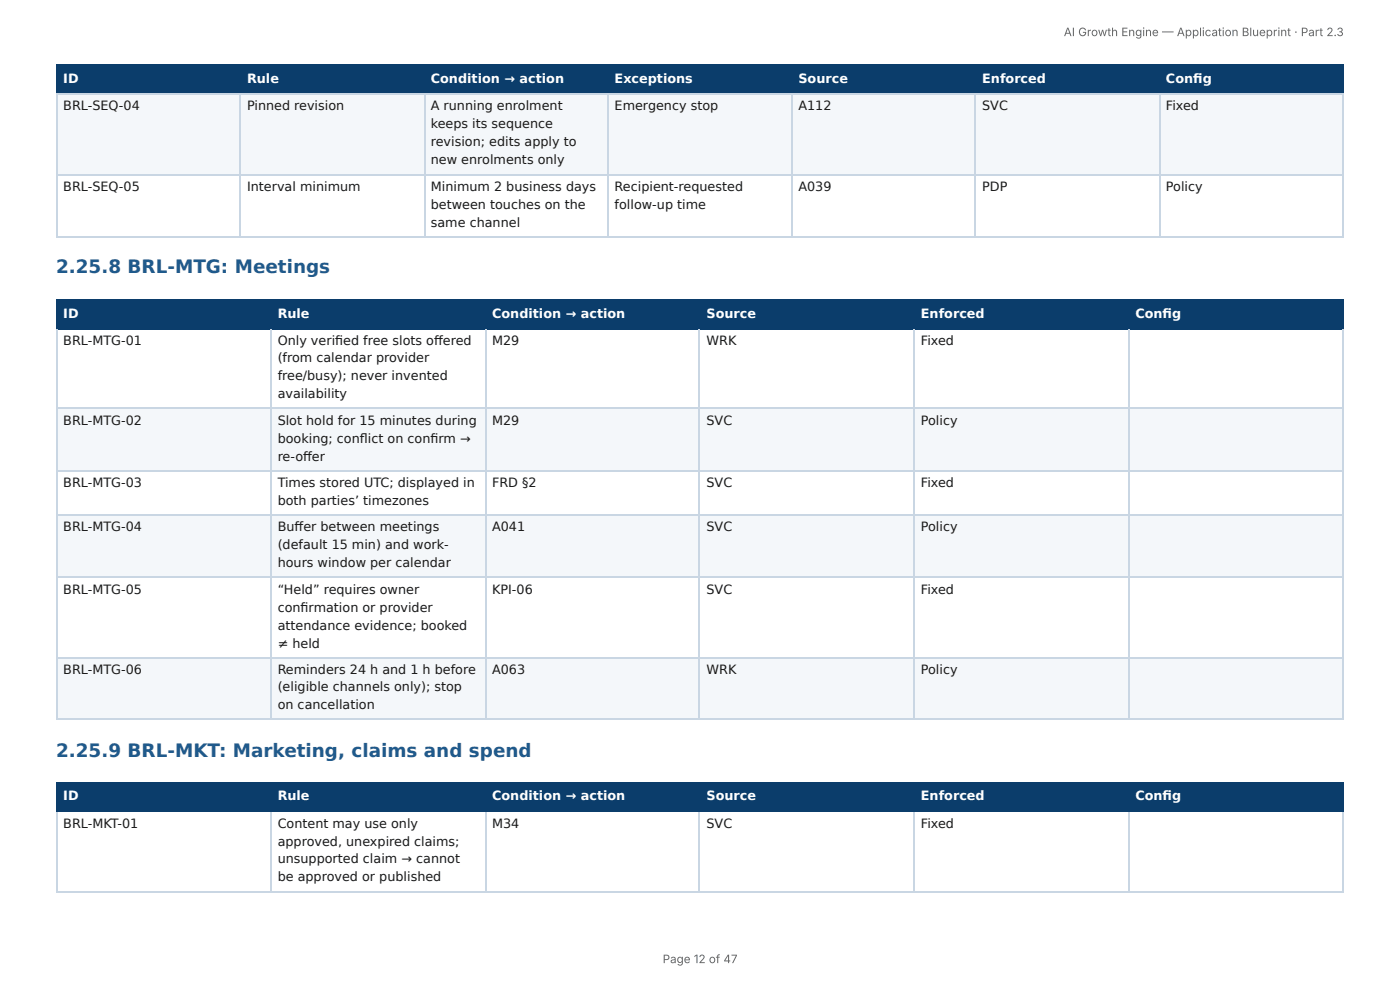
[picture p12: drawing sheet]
<svg xmlns="http://www.w3.org/2000/svg" width="297mm" height="210mm" viewBox="0 0 297 210" stroke-linecap="round" stroke-linejoin="round" font-family="sans-serif">
<defs><g id="words">
<g font-size="3.9" fill="#1f5a8c">
<text x="11.9" y="58.1">2.25.8 BRL-MTG: Meetings</text>
<text x="11.9" y="160.7">2.25.9 BRL-MKT: Marketing, claims and spend</text>
</g>
<g font-size="2.7" fill="#fff">
<text x="13.4" y="17.6">ID</text>
<text x="52.5" y="17.6">Rule</text>
<text x="91.5" y="17.6">Condition → action</text>
<text x="130.5" y="17.6">Exceptions</text>
<text x="169.6" y="17.6">Source</text>
<text x="208.6" y="17.6">Enforced</text>
<text x="247.6" y="17.6">Confi g</text>
<text x="13.4" y="67.5">ID</text>
<text x="59" y="67.5">Rule</text>
<text x="104.5" y="67.5">Condition → action</text>
<text x="150.1" y="67.5">Source</text>
<text x="195.6" y="67.5">Enforced</text>
<text x="241.1" y="67.5">Confi g</text>
<text x="13.4" y="169.9">ID</text>
<text x="59" y="169.9">Rule</text>
<text x="104.5" y="169.9">Condition → action</text>
<text x="150.1" y="169.9">Source</text>
<text x="195.6" y="169.9">Enforced</text>
<text x="241.1" y="169.9">Confi g</text>
</g>
<g font-size="2.7" fill="#1a1a1a">
<text x="13.4" y="23.4">BRL-SEQ-04</text>
<text x="52.5" y="23.4">Pinned revision</text>
<text x="91.5" y="23.4">A running enrolment</text>
<text x="130.5" y="23.4">Emergency stop</text>
<text x="169.6" y="23.4">A112</text>
<text x="208.6" y="23.4">SVC</text>
<text x="247.6" y="23.4">Fixed</text>
<text x="91.5" y="27.3">keeps its sequence</text>
<text x="91.5" y="31.1">revision; edits apply to</text>
<text x="91.5" y="34.9">new enrolments only</text>
<text x="13.4" y="40.5">BRL-SEQ-05</text>
<text x="52.5" y="40.5">Interval minimum</text>
<text x="91.5" y="40.5">Minimum 2 business days</text>
<text x="130.5" y="40.5">Recipient-requested</text>
<text x="169.6" y="40.5">A039</text>
<text x="208.6" y="40.5">PDP</text>
<text x="247.6" y="40.5">Policy</text>
<text x="91.5" y="44.3">between touches on the</text>
<text x="130.5" y="44.3">follow-up time</text>
<text x="91.5" y="48.1">same channel</text>
<text x="13.4" y="73.3">BRL-MTG-01</text>
<text x="59" y="73.3">Only verifi ed free slots off ered</text>
<text x="59" y="76.9">(from calendar provider</text>
<text x="104.5" y="73.3">M29</text>
<text x="150.1" y="73.3">WRK</text>
<text x="195.6" y="73.3">Fixed</text>
<text x="59" y="80.7">free/busy); never invented</text>
<text x="59" y="84.6">availability</text>
<text x="13.4" y="90.2">BRL-MTG-02</text>
<text x="59" y="90.2">Slot hold for 15 minutes during</text>
<text x="59" y="94">booking; confl ict on confi rm →</text>
<text x="104.5" y="90.2">M29</text>
<text x="150.1" y="90.2">SVC</text>
<text x="195.6" y="90.2">Policy</text>
<text x="59" y="97.8">re-off er</text>
<text x="13.4" y="103.4">BRL-MTG-03</text>
<text x="59" y="103.4">Times stored UTC; displayed in</text>
<text x="59" y="107.2">both parties’ timezones</text>
<text x="104.5" y="103.4">FRD §2</text>
<text x="150.1" y="103.4">SVC</text>
<text x="195.6" y="103.4">Fixed</text>
<text x="13.4" y="112.8">BRL-MTG-04</text>
<text x="59" y="112.8">Buff er between meetings</text>
<text x="104.5" y="112.8">A041</text>
<text x="150.1" y="112.8">SVC</text>
<text x="195.6" y="112.8">Policy</text>
<text x="59" y="116.6">(default 15 min) and work-</text>
<text x="59" y="120.5">hours window per calendar</text>
<text x="13.4" y="126.1">BRL-MTG-05</text>
<text x="59" y="126.1">“Held” requires owner</text>
<text x="59" y="129.9">confi rmation or provider</text>
<text x="104.5" y="126.1">KPI-06</text>
<text x="150.1" y="126.1">SVC</text>
<text x="195.6" y="126.1">Fixed</text>
<text x="59" y="133.7">attendance evidence; booked</text>
<text x="59" y="137.5">≠ held</text>
<text x="13.4" y="143.1">BRL-MTG-06</text>
<text x="59" y="143.1">Reminders 24 h and 1 h before</text>
<text x="104.5" y="143.1">A063</text>
<text x="150.1" y="143.1">WRK</text>
<text x="195.6" y="143.1">Policy</text>
<text x="59" y="146.7">(eligible channels only); stop</text>
<text x="59" y="150.5">on cancellation</text>
<text x="13.4" y="175.7">BRL-MKT-01</text>
<text x="59" y="175.7">Content may use only</text>
<text x="59" y="179.5">approved, unexpired claims;</text>
<text x="104.5" y="175.7">M34</text>
<text x="150.1" y="175.7">SVC</text>
<text x="195.6" y="175.7">Fixed</text>
<text x="59" y="183.4">unsupported claim → cannot</text>
<text x="59" y="187.2">be approved or published</text>
</g>
<g font-size="2.5" fill="#666">
<text x="225.9" y="7.7">AI Growth Engine — Application Blueprint · Part 2.3</text>
<text x="140.7" y="204.5">Page 12 of 47</text>
</g>
</g></defs>
<g fill="#0b3d6b">
<path d="M12.2 14h38.9v5.9h-38.9z"/>
<path d="M51.1 14h39v5.9h-39z"/>
<path d="M90.1 14h39v5.9h-39z"/>
<path d="M129.1 14h39.2v5.9h-39.2z"/>
<path d="M168.3 14h38.9v5.9h-38.9z"/>
<path d="M207.2 14h39v5.9h-39z"/>
<path d="M246.2 14h39.2v5.9h-39.2z"/>
</g>
<g fill="#f4f7fa">
<path d="M12.2 19.9h38.9v17h-38.9z"/>
<path d="M51.1 19.9h39v17h-39z"/>
<path d="M90.1 19.9h39v17h-39z"/>
<path d="M129.1 19.9h39.2v17h-39.2z"/>
<path d="M168.3 19.9h38.9v17h-38.9z"/>
<path d="M207.2 19.9h39v17h-39z"/>
<path d="M246.2 19.9h39.2v17h-39.2z"/>
</g>
<path d="M11.9 13.9h273.5M11.9 20h273.5M12 13.8v6.3M51 13.8v6.3M90.2 13.8v6.3M129.2 13.8v6.3M168.1 13.8v6.3M207.1 13.8v6.3M246.3 13.8v6.3" fill="none" stroke="#0b3d6b" stroke-width=".25"/>
<path d="M285.3 13.8v6.3" fill="none" stroke="#0b3d6b" stroke-width=".21"/>
<path d="M11.9 20h273.5M11.9 37.1h273.5M12 20.1v30.3M51 20.1v30.3M90.2 20.1v30.3M129.2 20.1v30.3M168.1 20.1v30.3M207.1 20.1v30.3M246.3 20.1v30.3M11.9 50.3h273.5" fill="none" stroke="#c9d6e3" stroke-width=".25"/>
<path d="M285.3 20.1v30.3" fill="none" stroke="#c9d6e3" stroke-width=".21"/>
<g fill="#0b3d6b">
<path d="M12.2 63.7h45.3v6.1h-45.3z"/>
<path d="M57.5 63.7h45.6v6.1h-45.6z"/>
<path d="M103.1 63.7h45.6v6.1h-45.6z"/>
<path d="M148.7 63.7h45.5v6.1h-45.5z"/>
<path d="M194.2 63.7h45.6v6.1h-45.6z"/>
<path d="M239.8 63.7h45.6v6.1h-45.6z"/>
</g>
<g fill="#f4f7fa">
<path d="M12.2 86.8h45.3v13.3h-45.3z"/>
<path d="M57.5 86.8h45.6v13.3h-45.6z"/>
<path d="M103.1 86.8h45.6v13.3h-45.6z"/>
<path d="M148.7 86.8h45.5v13.3h-45.5z"/>
<path d="M194.2 86.8h45.6v13.3h-45.6z"/>
<path d="M239.8 86.8h45.6v13.3h-45.6z"/>
<path d="M12.2 109.3h45.3v13.2h-45.3z"/>
<path d="M57.5 109.3h45.6v13.2h-45.6z"/>
<path d="M103.1 109.3h45.6v13.2h-45.6z"/>
<path d="M148.7 109.3h45.5v13.2h-45.5z"/>
<path d="M194.2 109.3h45.6v13.2h-45.6z"/>
<path d="M239.8 109.3h45.6v13.2h-45.6z"/>
<path d="M12.2 139.6h45.3v13.2h-45.3z"/>
<path d="M57.5 139.6h45.6v13.2h-45.6z"/>
<path d="M103.1 139.6h45.6v13.2h-45.6z"/>
<path d="M148.7 139.6h45.5v13.2h-45.5z"/>
<path d="M194.2 139.6h45.6v13.2h-45.6z"/>
<path d="M239.8 139.6h45.6v13.2h-45.6z"/>
</g>
<path d="M11.9 63.8h273.5M11.9 69.9h273.5M12 63.7v6.3M57.6 63.7v6.3M103.2 63.7v6.3M148.5 63.7v6.3M194.1 63.7v6.3M239.7 63.7v6.3" fill="none" stroke="#0b3d6b" stroke-width=".25"/>
<path d="M285.3 63.7v6.3" fill="none" stroke="#0b3d6b" stroke-width=".21"/>
<path d="M12 70v82.8M57.6 70v82.8M103.2 70v82.8M148.5 70v82.8M194.1 70v82.8M239.7 70v82.8M11.9 86.7h273.5M11.9 100h273.5M11.9 109.4h273.5M11.9 122.6h273.5M11.9 139.7h273.5M11.9 152.7h273.5" fill="none" stroke="#c9d6e3" stroke-width=".25"/>
<path d="M285.3 70v82.8" fill="none" stroke="#c9d6e3" stroke-width=".21"/>
<g fill="#0b3d6b">
<path d="M12.2 166.3h45.3v6.1h-45.3z"/>
<path d="M57.5 166.3h45.6v6.1h-45.6z"/>
<path d="M103.1 166.3h45.6v6.1h-45.6z"/>
<path d="M148.7 166.3h45.5v6.1h-45.5z"/>
<path d="M194.2 166.3h45.6v6.1h-45.6z"/>
<path d="M239.8 166.3h45.6v6.1h-45.6z"/>
</g>
<path d="M11.9 166.2h273.5M11.9 172.3h273.5M12 166v6.4M57.6 166v6.4M103.2 166v6.4M148.5 166v6.4M194.1 166v6.4M239.7 166v6.4" fill="none" stroke="#0b3d6b" stroke-width=".25"/>
<path d="M285.3 166v6.4" fill="none" stroke="#0b3d6b" stroke-width=".21"/>
<path d="M12 172.4v17.1M57.6 172.4v17.1M103.2 172.4v17.1M148.5 172.4v17.1M194.1 172.4v17.1M239.7 172.4v17.1M11.9 189.3h273.5" fill="none" stroke="#c9d6e3" stroke-width=".25"/>
<path d="M285.3 172.4v17.1" fill="none" stroke="#c9d6e3" stroke-width=".21"/>
<use href="#words"/>
</svg>
